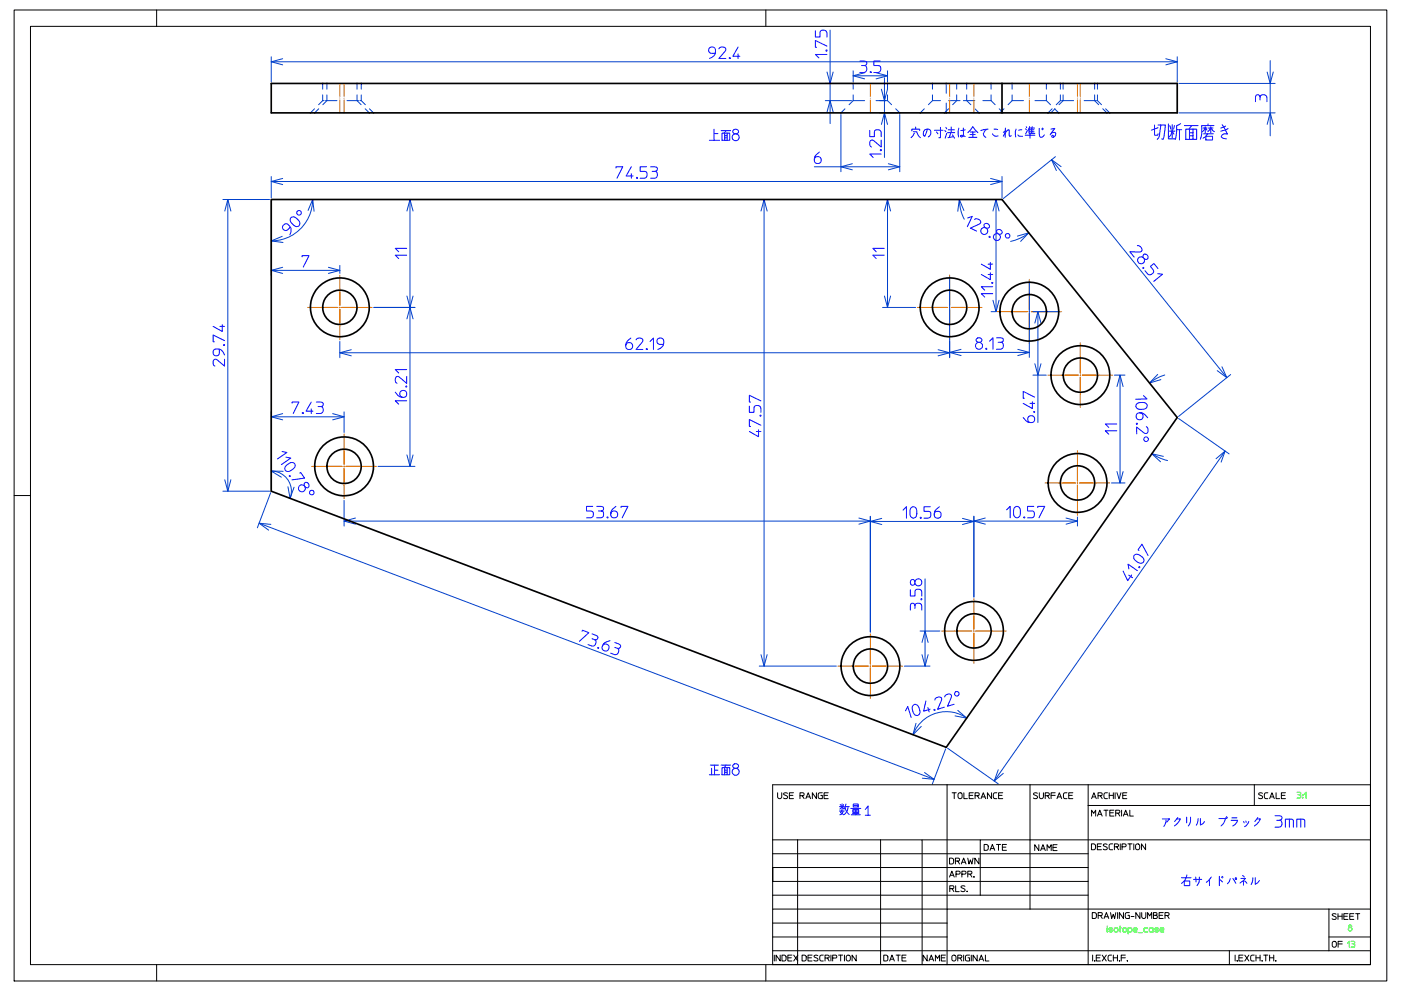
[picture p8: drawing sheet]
<svg xmlns="http://www.w3.org/2000/svg" width="420mm" height="297mm" viewBox="0 0 420 297" stroke-linecap="round" stroke-linejoin="round" font-family="sans-serif">
<g fill="none" stroke="#0040cc" stroke-width=".3">
<path d="M81.3 18.5h271.6M81.3 17v7.5M84.7 17.6l-3.4 .9 3.4 .9M248.8 9v28M349.5 17.6l3.4 .9-3.4 .9M352.9 17v7.5M380.8 18.2v22.5M247.4 25h7.9M247.4 30.2h7.9M247.9 21.6l.9 3.4 1-3.4M247.9 33.6l.9-3.4 1 3.4M252.1 34.3v17.2"/>
<path d="M255.8 22.7h10.3M255.8 21.2v3.3M259.2 21.8l-3.4 .9 3.4 .9M262.6 21.8l3.5 .9-3.5 .9M263.7 33.8h5.5M263.7 30.2h1.9M264.2 26.7l.9 3.5 1-3.5M264.2 37.3l.9-3.5 1 3.5M265.1 23.3v23.9M266.1 21.2v3.3M269.7 34.3v17.2M353.4 25h28.9"/>
<path d="M353.4 33.8h28.9M379.9 21.6l.9 3.4 .9-3.4M379.9 37.3l.9-3.5 .9 3.5M66.8 59.8h14M68.3 59.8v87.4M81.3 52.9v6.4M81.3 54.4h219.1M81.8 59.8h42.6M84.7 53.5l-3.4 .9 3.4 .9M93.7 59.8a12.4 12.4 0 0 1-12.4 12.4M122.9 59.8v80M227.6 59.8h72.3"/>
<path d="M229.1 59.8v139.8M244.1 50h25.6M255.5 49.1l-3.4 .9 3.4 .9M266.1 59.8v32.3M266.3 49.1l3.4 .9-3.4 .9M287.6 59.8a12.6 12.6 0 0 0 1.5 5.9M297 53.5l3.4 .9-3.4 .9M298.6 59.8v33.6M300.4 52.9v6.4M315.2 47.9l52.6 65.3M316.4 47l-15.6 12.5M318.1 49.9l-2.9-2 1.5 3.2"/>
<path d="M67.4 63.2l.9-3.4 .9 3.4M81.3 60.3v22.2M84.6 70.8l-3.3 1.4 3.5 .5M92.4 63.1l1.3-3.3 .5 3.5M101.9 79.5v2.4M122 63.2l.9-3.4 .9 3.4M228.1 63.2l1-3.4 .9 3.4M265.1 63.2l1-3.4 .9 3.4M289 63.1l-1.4-3.3-.5 3.5M297.7 63.2l.9-3.4 .9 3.4M305 70.8l3.4-1-2.4 2.6M308.4 69.8a12.3 12.3 0 0 1-5.4 2.6"/>
<path d="M81.3 81h20.6M84.7 80.1l-3.4 .9 3.4 .9M98.5 80.1l3.4 .9-3.4 .9M112.1 92.1h12.3M122 88.7l.9 3.4 .9-3.4M122 95.6l.9-3.5 .9 3.5M264.6 92.1h9.9M265.1 88.7l1 3.4 .9-3.4M284.7 82.9v24.3M297.1 93.4h1.3M297.7 90l.9 3.4 .9-3.4M308.6 84.2v22.9"/>
<path d="M309.7 93.4h8.1M310.2 96.8l.9-3.4 1 3.4M311.1 93.4v33.2M101.9 102.3v4.9M101.9 105.7h182.8M105.3 104.8l-3.4 .9 3.4 .9M281.2 104.8l3.5 .9-3.5 .9M284.7 105.6h23.9M288.1 104.7l-3.4 .9 3.4 1M305.1 104.7l3.5 .9-3.5 1M309.7 112.4h4M310.2 109l.9 3.4 1-3.4"/>
<path d="M334 112.4h3.3M334.9 115.8l.9-3.4 .9 3.4M335.8 112.4v32.3M347.1 112.2l-2.5 2.6 3.4-1M349.2 112.4a13.9 13.9 0 0 0-4.6 2.4M366.3 109.9l1.5 3.3-2.9-2.1M368.9 112.3l-15.6 12.5M81.3 123.4v23.3M81.3 124.9h21.9M84.7 124l-3.4 .9 3.4 .9M99.7 124l3.5 .9-3.5 .9M103.2 123.4v6.2"/>
<path d="M113.3 139.8h11.1M122 136.3l.9 3.5 .9-3.5M345.3 136a13.7 13.7 0 0 0 4.7 2M348.8 136.8l-3.5-.8 2.6 2.4M353.3 125.4l15.2 10.6M364.6 137.5l2.7-2.3-1.2 3.3M367.3 135.2l-69.2 98.9M66.8 147.2h14M67.4 143.8l.9 3.4 .9-3.4M77.7 156.8l202.3 76.8M81.1 147.7l-3.9 10.5M81.2 157.2l-3.5-.4 2.8 2.1"/>
<path d="M81.3 141.1a6.1 6.1 0 0 1 5.7 8.3M84.9 141.2h-3.6l3 1.8M86.3 145.9l.7 3.5 1.2-3.4M103.2 150v7.7M103.2 156.2h157.7M106.6 155.3l-3.4 .9 3.4 .9M257.5 155.3l3.4 .9-3.4 .9M260.9 154.7v34.7M260.9 156.3h31.1M264.3 155.4l-3.4 .9 3.4 .9M288.5 155.4l3.5 .9-3.5 .9M292 156.2h31"/>
<path d="M292 154.7v24.2M295.4 155.3l-3.4 .9 3.4 .9M319.6 155.3l3.4 .9-3.4 .9M323 154.9v2.8M333.2 144.7h4.1M334.9 141.3l.9 3.4 .9-3.4M277.3 173.5v26.1M227.6 199.6h23.1M228.1 196.2l1 3.4 .9-3.4M271.1 199.6h7.7M275.8 189.1h6M276.4 196.2l.9 3.4 .9-3.4"/>
<path d="M276.4 192.5l.9-3.4 .9 3.4M274.6 216.8l-.9 3.4 2.5-2.5M287.1 212.9l2.7 2.3-3.5-.6M289.8 215.2a10.7 10.7 0 0 0-16.1 5M277.1 231.5l2.9 2.1-3.5-.4M283.5 224.4l-4 10.5M284.1 224.3l15.2 10.6M299.3 230.7l-1.2 3.4 2.7-2.3"/>
</g>
<g fill="none" stroke="#00f" stroke-width=".3">
<path d="M214.4 16h-1.2a1.01 1.01 0 0 1-.7-1.2 1.01 1.01 0 0 1 1-.8 1.01 1.01 0 0 1 1 1v.6a2.05 2.05 0 0 1-1.8 1.9M215.5 14.6a1.12 1.12 0 0 1 1.2-.5 1.12 1.12 0 0 1 .9 .9l-2.1 2.5h2.1M218.6 17.3h.3v.2h-.3zM218.8 17.5h.1M221.3 14.1l-1.6 2.8h2.1M221.3 16.2v1.3M244.4 9.2v1.9h1.4v-1.3a1.08 1.08 0 0 1 1.1-.8 1.08 1.08 0 0 1 1 .8v1.3M247.6 15h.3v.3h-.3zM247.8 15.1h.1M247.9 16.3h-3.5l1.1 1.1M247.9 13.8l-3.5-1.7v2.1h.4M257.8 18.3l1.7 .1a.68 .68 0 0 1 .3 .8 .68 .68 0 0 1-.6 .4 1.09 1.09 0 0 1 .7 1.1 1.09 1.09 0 0 1-.8 1h-1.3"/>
<path d="M258.3 19.6h.9M263.9 18.3h-1.9v1.3h1.3a1.08 1.08 0 0 1 .8 1.1 1.08 1.08 0 0 1-.8 1h-1.3M214.1 38.7v3.3M216.2 39.2h2.8M216.5 39.9h2.3v2.1h-2.3zM217.2 39.9v2.1M217.7 39.2l-.6 .7M218 39.9v2.1M219.9 39a.77 .77 0 0 1 .9-.4 .77 .77 0 0 1 .5 1 .77 .77 0 0 1-.9 .5 .67 .67 0 0 1-.6-.4 .67 .67 0 0 1 .1-.7zM260.7 39.1v1.9h1.4v-1.3a1.06 1.06 0 0 1 1-.8 1.06 1.06 0 0 1 1.1 .8v1.3M260.9 21.5h.2v.2h-.2zM261.1 21.6h.1"/>
<path d="M273.8 39.5h1l.6 1.3 .5 .5M274.1 39.9l-1 1.4M274.5 38.1v.6M275.7 39.1v-.4h-2.3v.6M278 38.7l-.8 2.1a1.2 1.2 0 0 1-.4-1.2 1.2 1.2 0 0 1 1-.9l1 .2a1.43 1.43 0 0 1-.5 2.2M280.1 39h2.6M280.8 39.5l.4 .6M281.9 38.2v3.1h-.5M283.2 39.1l.4 .4M283.6 38.2l.2 .4M283.8 40l-.4 1.4M284 39.8h2.2"/>
<path d="M284.3 38.9h1.8M285 39.8l-.4 1.4M285.2 38.1v1.7M287.4 38.4l-.2 .9 .2 1.8M288.8 38.4v2.3l-.6 .4-.3-.3v-.2l.5-.1 .9 .5M289.3 38.9l-1.3 .2M290.1 39.8l1.5-1.8 1.6 1.8M290.9 39.5h1.5M291.6 39.5v1.7M295.7 38.8a1.71 1.71 0 0 0-.8 1.7l.7 .7M296.2 38.7l-2.2 .4M298 38.7l1.1 .1"/>
<path d="M300.8 39.7l.8-.6-.8 1.7M301.3 40l.9-1.1h.3v1.6l.2 .3 .4-.2M301.4 38.4l-.1 2.8M304.6 38.7l-.2 .8 .1 1.6M306.3 38.9l-.9 .1M307.4 38.6l.3 .3M307.7 38l.1 .3M307.9 39.3l-.5 .8M308.5 38.9h1.5M308.5 39.5h1.5M308.7 38l-.6 1.1M309.5 38l-.2 2"/>
<path d="M310.1 38.4h-1.6v1.6h1.7M311.5 38.5v1.6l.4 1a.95 .95 0 0 0 1.2-.7M312.3 38.6l.3 .3M312.5 38.4l.3 .3M315.1 38.7l1.1-.2-1.4 1.9M315.1 40l1.1-.3a.9 .9 0 0 1-.5 1.5l-.4-.1v-.5l.5 .1v.4M346.1 37.5v2.9l.9 .1 .2-.4M347.2 37.5h2.2l-.5 3.5-.2 .8-.4-.2M347.2 38.3l-2 .7M348 37.5l-.4 3.2-.7 1.1M350.3 37.1v4.5h1.9M350.6 39.3h1.6"/>
<path d="M350.7 37.6l.3 1.1M351.4 37.4v3.9M352.1 37.6l-.3 1.1M352.7 38.9h1.6M353.6 38.9v3M353.9 37l-1.2 .6v1.9l-.3 2.3M355.1 37.6h4.1M355.5 38.7h3.2v3.1h-3.2zM356.6 38.7v3.1M356.6 39.8h1M357.3 37.6l-.9 1.1M357.6 38.7v3.1"/>
<path d="M360.6 38.4h1.2M361.3 38v1.8M361.8 39l-.5-.6-.8 1.1M362.1 39.5l.9-1.1 1.1 1.1M362.2 37.1v.5M362.3 38.4h1.3M363 38v1.8M363.9 37.6h-3.6v2.6l-.5 1.6M366.4 37.4l1.6 2.8a1.3 1.3 0 0 0-1.9 .8l.5 .4 1 .2M367.4 37.8l-1.4 .6M368.2 38.6l-2.2 .7M376.4 30.5v-1.8a.7 .7 0 0 1 .8-.3 .7 .7 0 0 1 .6 .7 1.07 1.07 0 0 1 1-.7 1.07 1.07 0 0 1 1 .8v1.3"/>
<path d="M377.8 29.1v.8M184.6 50.3v-.3h2.1l-1.7 3.4M189.3 50l-1.6 2.7h2.1M189.3 52v1.4M190.8 53.2h.3v.2h-.3zM191 53.3h.1M193.8 50h-1.9v1.4h1.3a1.06 1.06 0 0 1 .8 1 1.06 1.06 0 0 1-.8 1h-1.3M195 50h1.3l.7 .2v.8l-.6 .4a1.08 1.08 0 0 1 .7 1 1.08 1.08 0 0 1-.8 1h-1.3M195.5 51.4h.9M212.7 42h3M214.1 40h1.1M217.2 40.7h.8"/>
<path d="M217.2 41.3h.8M220.4 40.1a1.05 1.05 0 0 0-.7 1.6 1.05 1.05 0 0 0 1.7 0 1.05 1.05 0 0 0-.7-1.6M245.6 45.6a2.26 2.26 0 0 0-1.2 3.2 1.05 1.05 0 0 0 1.6-.1 1.05 1.05 0 0 0-.4-1.6 1.05 1.05 0 0 0-1.5 .7M263.9 44.9h.3v.3h-.3zM264.1 45h.1M264.2 46.2h-3.5l1.1 1M264.2 42v2.1l-2.3-1.9a.71 .71 0 0 0-.8-.2 .71 .71 0 0 0-.4 .8 1.09 1.09 0 0 0 .6 1.3M285.5 40.4l.6 1M285.8 41l-1.6 .3M290.4 41.2h2.4M290.8 40.3h1.6M297.5 40.1a1.24 1.24 0 0 0 1.7 .6"/>
<path d="M305.2 40.4l.2 .3 1.2 .1M307.3 40.5h2.9M308.8 40.2v1.2M351.9 40.2l-.5-.9-.8 1.7M356.6 40.7h1M360.8 40.1h2.9M361.5 40.8h2v1.1h-2zM362.1 40.1l-.8 .9-.7 .4M87 68.1l-.8 .8a1.02 1.02 0 0 1-1.5-1 1.02 1.02 0 0 1 1.7-.6l.4 .4a1.99 1.99 0 0 1 .1 2.7M87.3 65.2a1.99 1.99 0 0 1 2.4 2.4l-.1 .1a1.98 1.98 0 0 1-2.4-2.4zM90.6 77v-.4h2l-1.7 3.4M121.9 76.5h-3.4l1 1"/>
<path d="M121.9 74.4h-3.4l1 1.1M265.1 76.5h-3.4l1 1M265.1 74.4h-3.4l1 1.1M290.1 65.3l1.4-.5-1.5 3.1M292.2 65.8a1.1 1.1 0 0 1 1.2-.1 1.1 1.1 0 0 1 .5 1.3l-3 1.4 1.9 .8M295.1 67.2a.83 .83 0 0 1 1.2 0 .83 .83 0 0 1-.1 1.2l-.9-.2a.74 .74 0 0 1-.2-1zM295.3 68.2a1.05 1.05 0 0 0-1.2 1.2 1.05 1.05 0 0 0 1.6 .7 1.05 1.05 0 0 0 0-1.7M296.2 79.2h1.4M296.6 70.8l.2 .1-.1 .3-.2-.2zM296.7 71h.1M296.9 78.7v2l-2.7-1.5M298.9 69a.89 .89 0 0 1 1.1-.1 .89 .89 0 0 1 .3 1.1 .89 .89 0 0 1-1.1 0 .89 .89 0 0 1-.3-1z"/>
<path d="M299.2 70a1.05 1.05 0 0 0-1.5 1 1.05 1.05 0 0 0 1.5 .9 1.05 1.05 0 0 0 .2-1.7M341 73.6a1.11 1.11 0 0 1 1.1 .6 1.11 1.11 0 0 1-.1 1.3h-3.3l1.3 1.5M342.8 77.3a1.06 1.06 0 0 0-1.7 .6 1.06 1.06 0 0 0 1.3 1.3 1.06 1.06 0 0 0 .6-1.7M342.8 76.4a.81 .81 0 0 1 1.2 .2 .81 .81 0 0 1-.5 1.1l-.7-.4zM65.9 97.8h1.4M66.6 97.3v2l-2.7-1.5M296.2 82.3h1.4M296.9 81.7v2.1l-2.7-1.5M297.4 84.7h.2v.2h-.2zM297.5 84.7h.1M297.6 88h-3.4l1 1M297.6 85.9h-3.4l1 1.1"/>
<path d="M342.6 80.3l.2-.2 .1 .2-.2 .2zM342.8 80.4h.1M347.1 82l1.4 .2-2.6 2.1M347.1 80.5l-1.2-1.5-1 .8 .8 1.1a1.07 1.07 0 0 1-.3 1.2 1.07 1.07 0 0 1-1.3 0l-.8-1M65.8 104.7v1.2a1.01 1.01 0 0 1-1.2 .7 1.01 1.01 0 0 1-.8-1.1 1.01 1.01 0 0 1 .9-.9h.6a1.93 1.93 0 0 1 2 1.8M67.1 103.3h.2v.2h-.2zM67.2 103.4h.1M67.3 107.7v2l-2.2-1.9a.71 .71 0 0 0-.8-.1 .71 .71 0 0 0-.4 .7 1.02 1.02 0 0 0 .5 1.3M67.3 102.1l-3.4-1.7v2h.3M118.5 117.5a2.31 2.31 0 0 0 3.2 1.3 1.07 1.07 0 0 0-.1-1.6 1.07 1.07 0 0 0-1.6 .4 1.07 1.07 0 0 0 .7 1.5M121.7 115.7h.2v.3h-.2zM121.8 115.8h.1"/>
<path d="M121.9 112.8v2.1l-2.6-2.1a1.12 1.12 0 0 0-.8 .9 1.12 1.12 0 0 0 .5 1.2M121.9 110.8h-3.4l1 1M189.1 101.3a2.26 2.26 0 0 0-1.2 3.2 1.06 1.06 0 0 0 1.6-.2 1.06 1.06 0 0 0-.5-1.5 1.06 1.06 0 0 0-1.4 .7M190.7 101.8a1.1 1.1 0 0 1 1.1-.5 1.1 1.1 0 0 1 .9 .9l-2 2.5h2M193.7 104.5h.3v.2h-.3zM193.9 104.7h.1M194.9 102.3l1-1v3.4M198.9 103.2h-1.2a1.04 1.04 0 0 1-.4-1.8 1.04 1.04 0 0 1 1.7 .8v.6a2.04 2.04 0 0 1-1.8 1.9M292.8 101.5a.81 .81 0 0 1 1.1-.2 .81 .81 0 0 1 .3 1 .81 .81 0 0 1-1.1 .2 .81 .81 0 0 1-.3-1zM293.3 102.6a1.06 1.06 0 0 0-.7 1.6 1.06 1.06 0 0 0 1.8 0 1.06 1.06 0 0 0-.7-1.6M295.6 104.4h.2v.3h-.2zM295.7 104.6h.1"/>
<path d="M296.7 102.3l1-1.1v3.5M298.7 101.2h1.3l.7 .3v.8l-.6 .3a1.1 1.1 0 0 1 .7 1.1 1.1 1.1 0 0 1-.8 1h-1.3M299.2 102.6h.9M310.2 119l-3.5-1.7v2.1h.4M342.8 118.6l1.1 1-3.5 .1M84.6 135.3l1.4 .3-2.8 1.9M85.6 139.7l.4-.4a1.55 1.55 0 0 1 2.3-.4l.1 .2a1.93 1.93 0 0 1-2.3 2.2l-.6-.4-.1-.6zM85.7 137l1.5 .3-2.9 1.9M87.6 120.8v-.3h2l-1.7 3.4M90.6 123.6h.3v.3h-.3zM90.8 123.8h.1M93.3 120.5l-1.5 2.7h2"/>
<path d="M93.3 122.6v1.3M94.8 120.5l1.8 .1a.68 .68 0 0 1 .3 .8 .68 .68 0 0 1-.7 .4 1.09 1.09 0 0 1 .7 1.1 1.09 1.09 0 0 1-.8 1h-1.3M95.4 121.8h.8M121.9 120.1h-3.4l1 1M224.6 121.7v1.9h1.4v-1.3a1.08 1.08 0 0 1 1.1-.8 1.08 1.08 0 0 1 1 .8v1.3M226.7 129.3h1.4M227.4 128.8v2.1l-2.8-1.6M227.8 124.5h.3v.2h-.3zM228 124.5h.1M228.1 127.5l-3.5-1.8v2.1h.4M228.1 120.2l-3.5-1.7v2h.4M306.7 125.1a2.26 2.26 0 0 0 3.2 1.3 1.05 1.05 0 0 0-.1-1.6 1.05 1.05 0 0 0-1.5 .4 1.05 1.05 0 0 0 .7 1.4"/>
<path d="M308.8 120.9h1.4M309.5 120.4v2l-2.8-1.5M309.9 123.3h.3v.3h-.3zM310.1 123.4h.1M334.8 129.1h-3.4l1 1M334.8 127.1h-3.4l1 1M340.7 126.9h.2l.1 .2h-.3zM340.7 121.1a2.09 2.09 0 0 1 3.2 .4v.2a1.94 1.94 0 0 1-3.1 .6l-.3-.5zM340.8 127h.1M341.8 123.7a1.05 1.05 0 0 1 .8 1.5 1.05 1.05 0 0 1-1.7 .2 1.05 1.05 0 0 1 .5-1.6 2.36 2.36 0 0 1 2.7 1.4M343.6 127.9a1.11 1.11 0 0 1 .6 1.1 1.11 1.11 0 0 1-.8 .9l-2.7-1.9 .1 2M86.7 142.6l.2-.1 .1 .2-.2 .1z"/>
<path d="M86.9 142.7h.1M89.9 141.8l.2-.2 1.2 1.7-3.8 .5M91.3 145.6a1.05 1.05 0 0 0-1.8 .3 1.05 1.05 0 0 0 1 1.5 1.05 1.05 0 0 0 .9-1.5M91.3 144.8a.8 .8 0 0 1 1.2 .3 .8 .8 0 0 1-.6 1.1l-.6-.6zM177.7 151.8h-1.9v1.3h1.3a1.06 1.06 0 0 1 .8 1.1 1.06 1.06 0 0 1-.8 1h-1.3M178.9 151.8h1.3l.7 .2v.8l-.6 .3a1.08 1.08 0 0 1 .7 1.1 1.08 1.08 0 0 1-.8 1h-1.3M179.4 153.1h.9M182 154.9h.2v.3h-.2zM182.1 155.1h.1M184.6 151.8a2.31 2.31 0 0 0-1.3 3.1 1.07 1.07 0 0 0 1.7 0 1.07 1.07 0 0 0-.4-1.6 1.07 1.07 0 0 0-1.5 .7M186.2 152.1v-.3h2l-1.7 3.4M270.7 152.9l1-1v3.4"/>
<path d="M273 152.3a1.01 1.01 0 0 1 1.3-.3 1.01 1.01 0 0 1 .5 1.1 1.78 1.78 0 0 1-.7 2.1h-.6a2.02 2.02 0 0 1-.5-2.9zM275.9 155h.2v.3h-.2zM276 155.2h.1M278.9 151.9h-1.9v1.3h1.3a1.06 1.06 0 0 1 .8 1.1 1.06 1.06 0 0 1-.8 1h-1.3M281.6 151.9a2.29 2.29 0 0 0-1.3 3.1 1.05 1.05 0 0 0 1.6 0 1.05 1.05 0 0 0-.4-1.6 1.05 1.05 0 0 0-1.4 .7M301.8 152.8l1-1v3.4M304.1 152.2a1.02 1.02 0 0 1 1.3-.3 1.02 1.02 0 0 1 .5 1.2 1.5 1.5 0 0 1-1 2.1l-.6-.3a2.71 2.71 0 0 1-.2-2.7zM306.9 154.9h.3v.3h-.3zM307.1 155.1h.1M309.9 151.8h-1.9v1.3h1.3a1.06 1.06 0 0 1 .8 1.1 1.06 1.06 0 0 1-.8 1h-1.3M311.1 152.1v-.3h2.1l-1.7 3.4M272.9 176.8v1.8h1.4v-1.2a1.06 1.06 0 0 1 1-.8 1.06 1.06 0 0 1 1 .8v1.2"/>
<path d="M273.2 173.8a.78 .78 0 0 1 1.1 .7 .78 .78 0 0 1-1.1 .7l-.3-.5zM274.3 174.4a1.05 1.05 0 0 1 1.6-.7 1.05 1.05 0 0 1 0 1.7 1.05 1.05 0 0 1-1.6-.7M276.1 179.5h.2v.3h-.2zM276.3 179.6h.1M336.7 171.2l1.4 2.8 1.1-1.7M338.4 172.4l1.1 .7M338.4 170.5l-.2-1.4 2.8 1.9M340 166.4a2.07 2.07 0 0 1 2.9 1.7l-.1 .4a1.98 1.98 0 0 1-2.9-2zM341.5 165l-.3-.2 1.1-1.7 1.9 3.4M341.5 169.8l.2 .2-.1 .2-.3-.2zM341.6 170h.1M174.5 189.2l.1-.3 1.9 .7-2.8 2.6"/>
<path d="M177.5 190l1.6 .6a.7 .7 0 0 1 0 .9 .7 .7 0 0 1-.8 .2 1.09 1.09 0 0 1 .3 1.3 1.09 1.09 0 0 1-1.1 .6l-1.2-.4M177.5 191.4l.8 .3M179.2 194l.3 .1-.1 .2h-.2zM179.4 194.2h.1M182.9 192a2.2 2.2 0 0 0-2.3 2.5 1.06 1.06 0 0 0 1.5 .5 1.06 1.06 0 0 0 .1-1.7 1.06 1.06 0 0 0-1.6 .2M184.3 192.5l1.6 .7a.68 .68 0 0 1 0 .9 .68 .68 0 0 1-.8 .2 1.09 1.09 0 0 1 .3 1.3 1.09 1.09 0 0 1-1.1 .6l-1.2-.4M184.3 194l.8 .3M272.9 182.8v-1.2l.3-.7h.7l.4 .6a1.08 1.08 0 0 1 1-.7 1.08 1.08 0 0 1 1 .8v1.2M274.3 181.5v.8M271.5 213l.6-1.3 1.1 3.3M273.8 211.3l.4-.2a1.97 1.97 0 0 1 1 3.3l-.2 .1a2.05 2.05 0 0 1-1.2-3.2zM277.6 210.1l-.7 3 1.9-.6"/>
<path d="M278.2 212.1l.4 1.3M280 212.7l.2-.1 .1 .2-.3 .1zM280.2 212.8h.1M280.2 209.8a1.12 1.12 0 0 1 1-.9 1.12 1.12 0 0 1 1.1 .6l-1.2 3.1 2-.7M283.2 208.9a1.09 1.09 0 0 1 .9-.9 1.09 1.09 0 0 1 1.2 .6l-1.2 3.1 1.9-.6M212.7 232.2h3M212.9 229.3h2.5M213.3 230.3v1.9M214.2 230.8h1M214.2 229.3v2.9M216.2 229.3h2.8M216.5 230h2.3v2.2h-2.3z"/>
<path d="M217.2 230v2.2M217.2 230.8h.8M217.2 231.5h.8M217.7 229.3l-.6 .7M218 230v2.2M219.9 229.2a.77 .77 0 0 1 .9-.4 .77 .77 0 0 1 .5 .9 .77 .77 0 0 1-.9 .6 .67 .67 0 0 1-.6-.4 .67 .67 0 0 1 .1-.7zM220.4 230.3a1.06 1.06 0 0 0-.8 1.6 1.06 1.06 0 0 0 1.8 0 1.06 1.06 0 0 0-.7-1.6M251.7 243.1h1.4M251.7 241.8h1.4M251.9 241.1l.2 .3M252 243.5l.9 .7M252.4 242.7l-.4 .9"/>
<path d="M252.4 241.8l-.6 .7M252.4 240.9v1.7M252.6 242l.3 .4M252.7 243.1l-.4 .9-.5 .2M252.9 241.1l-.2 .4M253.4 242.1l.6 1.5 .6 .5M253.4 241.8h1.2M253.6 241l-.6 1.5M254.2 242l-.1 .8-1 1.3M255 242.3h3.1M255.2 244.2h2.7M255.6 243.8h1.9"/>
<path d="M255.7 242.6h1.7v.9h-1.7zM255.7 243.1h1.7M255.8 241h1.5v.8h-1.5zM255.8 241.4h1.5M256.6 242.6v1.6M259.4 242.6l.8-1.1v2.8M259.4 244.3h1.5M348.4 245.4h2.2l-.9 1M349.6 245.8l-.7 1.9M352.8 245.4h1.1l-.5 .9-1.3 1.2M353.1 245l-1 1.2M355.7 244.9v1.7"/>
<path d="M356.9 244.9v1.3l-.7 1.3M359.2 245.3l-.6 2M359.9 245.3v2l.7-.5 .5-.6M365.4 245.3h2l-.7 1.6-.7 .6M367.5 245l.3 .3M367.7 244.8l.3 .3M369.1 245.8h1.9l-.8 1.3-.6 .4M369.3 245.1h1.5M372.8 246.2l.2 .4M373.5 246.1l.1 .4M374.4 246.2l-.8 1.3-.5 .3M376.8 245.4h1.1l-.5 .9-1.3 1.2"/>
<path d="M377.1 245l-.9 1.2M382.2 244.5h1.8a.7 .7 0 0 1 .3 .8 .7 .7 0 0 1-.7 .5 1.07 1.07 0 0 1 .7 1.1 1.07 1.07 0 0 1-.8 1h-1.3M382.8 245.8h.8M385.3 247.9v-2.4h1.9l.4 .2 .1 2.2M386.5 245.5v2.4M388.8 247.9v-2.4h1.8l.5 .2 .1 2.2M390 245.5v2.4M354.2 263.1h2.8M355 264h1.7v1.4h-1.7zM355.8 262.2l-.6 1.6-1 1M357.8 263.6h2.5M358.5 262.9l.1 1.4"/>
<path d="M359.6 262.9l-.2 1.6-.6 .9M362.6 263.6v1.8M363.1 262.9l-1.5 1.5M365.5 262.6v2.8M365.8 263.7l.7 .6M366.2 262.9l.3 .2M366.4 262.6l.2 .3M368.8 263.3l-.3 .9-.5 .7M369.6 263.3l.9 1.5M370.3 263.1h.4v.4h-.4zM372 263.3h1.3l-1.6 1.4M372.5 262.4l.5 .5"/>
<path d="M372.8 263.9v1.4M373.1 264l.7 .8M375.6 263.1l-.5 2M376.3 263.1v1.9l.8-.5 .4-.6"/>
<circle cx="89.7" cy="63.8" r=".69"/>
<circle cx="302.1" cy="70.7" r=".69"/>
<circle cx="343.6" cy="131.6" r=".69"/>
<circle cx="93.5" cy="147.6" r=".69"/>
<circle cx="286.8" cy="207.9" r=".69"/>
</g>
<g fill="none" stroke="#0040cc" stroke-width=".3" stroke-dasharray="1.7 1.7">
<path d="M96.7 30.2v-5.2M96.7 30.2l-3.6 3.6M98 30.2l-3.7 3.6M98 30.2v-5.2M107 25v5.2M108.3 25v5.2M108.3 30.2l3.7 3.6M110.7 33.8l-3.7-3.6M255.8 30.2v-5.2M255.8 30.2l-3.7 3.6M266.1 25v5.2M269.7 33.8l-3.6-3.6"/>
<path d="M279.5 30.2v-5.2M279.5 30.2l-3.6 3.6M283.1 33.8l3.7-3.6M286.8 25v5.2M289.8 25v5.2M293.5 33.8l-3.7-3.6M297.1 25v5.2M297.1 30.2l3.7 3.6M299.8 33.8l3.6-3.6M303.4 30.2v-5.2M313.7 25v5.2M314.2 33.8l3.7-3.6"/>
<path d="M315 33.8l3.7-3.6M317.4 33.8l-3.7-3.6M317.9 30.2v-5.2M318.7 30.2v-5.2M328.2 25v5.2M328.2 30.2l3.6 3.6M329 25v5.2M332.7 33.8l-3.7-3.6"/>
</g>
<path d="M286.8 30.2h-7.3M289.8 30.2h7.3" fill="none" stroke="#0040cc" stroke-width=".3" stroke-dasharray="2.4 2.4"/>
<path d="M283.7 33.8v-8.8" fill="none" stroke="#0040cc" stroke-width=".3" stroke-dasharray="2.9 2.9"/>
<path d="M318.7 30.2h-.8M328.2 30.2h.8" fill="none" stroke="#0040cc" stroke-width=".3" stroke-dasharray=".3 .3"/>
<path d="M328.2 30.2h-9.5" fill="none" stroke="#0040cc" stroke-width=".3" stroke-dasharray="3.2 3.2"/>
<path d="M98 30.2h-1.3M108.3 30.2h-1.3" fill="none" stroke="#0040cc" stroke-width=".3" stroke-dasharray=".4 .4"/>
<path d="M98 30.2h9" fill="none" stroke="#0040cc" stroke-width=".3" stroke-dasharray="3 3"/>
<path d="M266.1 30.2h-10.3M313.7 30.2h-10.3" fill="none" stroke="#0040cc" stroke-width=".3" stroke-dasharray="3.4 3.4"/>
<path d="M286.8 30.2h3" fill="none" stroke="#0040cc" stroke-width=".3" stroke-dasharray="1 1"/>
<path d="M101.9 33.8v-8.8M103.2 25v8.8M260.9 25v8.8M284.7 25v8.8M292 33.8v-8.8M308.6 25v8.8M323 33.8v-8.8M323.8 33.8v-8.8" fill="none" stroke="#ff8000" stroke-width=".3" stroke-dasharray="3.9 .5 0 .5"/>
<g fill="none" stroke="#ff8000" stroke-width=".3" stroke-dasharray="4.1 .5 0 .5">
<path d="M111.6 92.1h-19.4M294.4 92.1h-19.4M298.9 93.4h19.4M101.9 101.8v-19.4M284.7 101.8v-19.4M308.6 103.1v-19.4M314.1 112.4h19.5M323.8 102.7v19.4M112.9 139.8h-19.4M323 135v19.4M103.2 149.5v-19.4M313.3 144.7h19.4"/>
<path d="M292 179.4v19.4M251.2 199.6h19.4M301.7 189.1h-19.4M260.9 209.3v-19.4"/>
</g>
<g fill="none" stroke="#ff8000" stroke-width=".3" stroke-dasharray="5 .6 0 .6">
<path d="M101.9 97.8v-11.3M107.6 92.1h-11.4M284.7 97.8v-11.3M290.3 92.1h-11.3M308.6 99.1v-11.3M314.2 93.4h-11.3M318.2 112.4h11.3M323.8 118.1v-11.3M97.5 139.8h11.3M323 139.1v11.3M103.2 145.4v-11.3M317.4 144.7h11.3"/>
<path d="M266.6 199.6h-11.3M292 183.4v11.4M297.6 189.1h-11.3M260.9 205.3v-11.3"/>
</g>
<g fill="none" stroke="#000" stroke-width=".5">
<path d="M81.3 25h271.6v8.8h-271.6zM300.4 25v8.8M81.3 59.8h219.1l52.5 65.3-69.2 98.9-202.4-76.8z"/>
<circle cx="101.9" cy="92.1" r="8.8"/>
<circle cx="101.9" cy="92.1" r="5.1"/>
<circle cx="284.7" cy="92.1" r="8.8"/>
<circle cx="284.7" cy="92.1" r="5.1"/>
<circle cx="308.6" cy="93.4" r="8.8"/>
<circle cx="308.6" cy="93.4" r="5.1"/>
<circle cx="323.9" cy="112.4" r="8.8"/>
<circle cx="323.9" cy="112.4" r="5.1"/>
<circle cx="103.1" cy="139.8" r="8.8"/>
<circle cx="103.1" cy="139.8" r="5.1"/>
<circle cx="323" cy="144.7" r="8.8"/>
<circle cx="323" cy="144.7" r="5.1"/>
<circle cx="260.9" cy="199.6" r="8.8"/>
<circle cx="260.9" cy="199.6" r="5.1"/>
<circle cx="292" cy="189.1" r="8.8"/>
<circle cx="292" cy="189.1" r="5.1"/>
</g>
<g fill="none" stroke="#000" stroke-width=".3">
<path d="M4.2 3h411.5v291h-411.5zM9.1 7.9h401.7v281.2h-401.7zM47 3v4.9M229.6 3v4.9M4.2 148.5h4.9M233.1 237.6v1.2a.62 .62 0 0 0 .6 .6 .62 .62 0 0 0 .7-.6v-1.2M236.1 237.8a.63 .63 0 0 0-.7-.2 .63 .63 0 0 0-.5 .5l.9 .4a.48 .48 0 0 1 .3 .7 .48 .48 0 0 1-.7 .2l-.5-.3M236.6 238.4h1.1M237.9 237.6h-1.3v1.8h1.3M239.8 238.5v.9M240.5 238.5h-.7v-.9h.9a.45 .45 0 0 1 .4 .5 .45 .45 0 0 1-.6 .4l.6 .9M241.6 239.4l.7-1.8 .7 1.8"/>
<path d="M241.8 238.8h1M244.8 237.6v1.8l-1.3-1.8v1.8M246.5 237.6h-.9l-.3 .5 .1 1 1.1 .3v-1h-.4M247.1 238.4h1M248.3 237.6h-1.2v1.8h1.2M283.9 235.2v37.2h-52.3v4.2M285.4 237.6h.7v1.8M286.1 237.6h.6M287.3 237.8a.62 .62 0 0 1 .7-.2 .62 .62 0 0 1 .4 .5v.7a.62 .62 0 0 1-.6 .6 .62 .62 0 0 1-.6-.6zM289 237.6v1.8h1M290.5 238.4h1.1M291.8 237.6h-1.3v1.8h1.3"/>
<path d="M292.3 238.5v.9M293 238.5h-.7v-.9h.9a.45 .45 0 0 1 .3 .5 .45 .45 0 0 1-.5 .4l.5 .9M294.1 239.4l.7-1.8 .7 1.8M294.3 238.8h1M297.3 237.6v1.8l-1.3-1.8v1.8M298.8 237.6h-.7l-.3 .5 .1 1 .9 .3M299.4 238.4h1M300.6 237.6h-1.2v1.8h1.2M308.8 235.2v37.2M311 237.8a.61 .61 0 0 0-.7-.2 .61 .61 0 0 0-.4 .5l.9 .4a.44 .44 0 0 1 .2 .5 .44 .44 0 0 1-.4 .4l-.8-.3M311.6 237.6v1.2a.62 .62 0 0 0 .6 .6 .62 .62 0 0 0 .6-.6v-1.2M313.3 238.5v.9"/>
<path d="M314 238.5h-.7v-.9h.8a.45 .45 0 0 1 .5 .5 .45 .45 0 0 1-.6 .4l.6 .9M315.1 238.4h1.2M316.3 237.6h-1.2v1.8M316.9 239.4l.7-1.8 .7 1.8M317.1 238.8h.9M319.9 237.6h-.8l-.3 .5 .1 1 1 .3M320.4 238.4h1.1M321.6 237.6h-1.2v1.8h1.2M326.2 235.2v53.9h42.3v-4.2M327.2 239.4l.7-1.8 .7 1.8M327.5 238.8h.9M329.2 238.5v.9"/>
<path d="M329.9 238.5h-.7v-.9h.8a.45 .45 0 0 1 .4 .5 .45 .45 0 0 1-.5 .4l.5 .9M332 237.6h-.7l-.4 .5 .1 1 1 .3M332.5 237.6v1.8M332.5 238.4h1.3M333.8 237.6v1.8M334.3 237.6v1.8M334.8 237.6l.7 1.8 .6-1.8M336.6 238.4h1M337.8 237.6h-1.2v1.8h1.2M376 235.2v6.2M378.5 237.8a.6 .6 0 0 0-.7-.3 .6 .6 0 0 0-.4 .6l.8 .4a.45 .45 0 0 1 .3 .5 .45 .45 0 0 1-.5 .4l-.7-.3M380.1 237.6h-.8l-.3 .5 .1 1 1 .3"/>
<path d="M380.6 239.4l.7-1.8 .7 1.8M380.9 238.8h.9M382.6 237.6v1.8h1M384.1 238.4h1.1M385.4 237.6h-1.3v1.8h1.3M231.6 251.7h32.4M231.6 260h94.6M231.6 255.9h94.6M239.1 251.7v37.4M264 251.7h12.4v37.4M264 251.7v37.4M276.4 251.7h17.5"/>
<path d="M284.7 257.2h.7l.5 .3v.9l-.2 .4-1 .1zM286.4 258.1v.8M287.1 258.1h-.7v-.9h.9a.45 .45 0 0 1 .4 .5 .45 .45 0 0 1-.6 .4l.6 .8M288.2 258.9l.7-1.7 .7 1.7M288.4 258.4h1M290.1 257.2l.4 1.7 .4-1.2 .5 1.2 .3-1.7M293.5 257.2v1.7l-1.3-1.7v1.7M295 253.1h.7l.5 .3 .1 .9-.2 .4-1.1 .1zM296.8 254.8l.7-1.7 .7 1.7M297 254.3h1M298.7 253.1h.6v1.7M299.3 253.1h.7"/>
<path d="M300.5 253.9h1.1M301.7 253.1h-1.2v1.7h1.2M311.4 253.1v1.8l-1.2-1.8v1.8M312 254.9l.7-1.8 .7 1.8M312.2 254.4h1M313.9 254.9v-1.8l.6 1 .6-1v1.8M315.7 254h1M316.9 253.1h-1.2v1.8h1.2M326.2 241.4h84.6v10.3M327.2 252.9h.7l.5 .4v.8l-.3 .5-.9 .1zM327.2 244.6v-1.8l.7 1 .6-1v1.8M329 253.7h1"/>
<path d="M329 244.6l.7-1.8 .7 1.8M329.2 244h1M330.2 252.9h-1.2v1.8h1.2M330.9 242.8h.7v1.8M331.6 242.8h.6M331.9 253.1a.63 .63 0 0 0-.7-.2 .63 .63 0 0 0-.4 .5l.9 .5a.42 .42 0 0 1 .3 .5 .42 .42 0 0 1-.5 .3l-.8-.2M332.7 243.6h1.1M333.6 252.9l-.8 .1-.3 .4 .1 1.1 1 .2M333.9 242.8h-1.2v1.8h1.2M334.1 253.8v.9M334.5 243.7v.9M334.8 253.8h-.7v-.9h.8a.45 .45 0 0 1 .4 .5 .45 .45 0 0 1-.5 .4l.5 .9"/>
<path d="M335.2 243.7h-.7v-.9h.8a.45 .45 0 0 1 .4 .5 .45 .45 0 0 1-.5 .4l.5 .9M335.8 252.9v1.8M336.2 242.8v1.8M336.4 253.8h.8a.44 .44 0 0 0 .4-.5 .44 .44 0 0 0-.4-.4h-.8v1.8M336.8 244.6l.7-1.8 .7 1.8M337 244h1M338.1 252.9h.6v1.8M338.7 242.8v1.8h1.1M338.7 252.9h.7M339.9 252.9v1.8M340.6 253a.64 .64 0 0 1 1.1 .4v.7a.62 .62 0 0 1-.7 .6 .62 .62 0 0 1-.6-.6zM343.4 252.9v1.8l-1.2-1.8v1.8"/>
<path d="M410.8 251.7h-116.9v16.6M410.8 241.4v-6.2h-179.2v37.2M410.8 251.7v37.4M231.6 264.1v-4.1v4.1M231.6 268.3h94.6M231.6 276.6v12.5M231.6 264.2h94.6M231.6 276.6h52.3M283.9 276.6v12.5M284.7 262.9l.7-1.8 .7 1.8M284.7 266.3v.9M284.9 262.3h1"/>
<path d="M285.4 266.3h-.7v-.8h.9a.45 .45 0 0 1 .4 .5 .45 .45 0 0 1-.6 .3l.6 .9M286.5 265.5v1.7h1M286.6 262h.8a.44 .44 0 0 0 .4-.5 .44 .44 0 0 0-.4-.4h-.8v1.8M288.4 262h.8a.44 .44 0 0 0 .4-.5 .44 .44 0 0 0-.4-.4h-.8v1.8M289.3 265.6a.63 .63 0 0 0-.7-.2 .63 .63 0 0 0-.5 .6l.9 .4a.48 .48 0 0 1 .3 .6 .48 .48 0 0 1-.7 .2l-.5-.2M289.8 267.1l.2 .1zM289.9 267.2h.1M290.1 262v.9M290.8 262h-.7v-.9h.9a.45 .45 0 0 1 .4 .5 .45 .45 0 0 1-.6 .4l.6 .9M291.9 262.7l.1 .2zM292 262.8h.1M308.8 272.4h-24.9v4.2"/>
<path d="M308.8 272.4h102M327.4 273.5l1.2 .2 .1 1-.4 .5-.9 .1zM329.2 274.4v.9M329.9 274.4h-.7v-.9h.9a.45 .45 0 0 1 .3 .5 .45 .45 0 0 1-.5 .4l.5 .9M331 275.3l.7-1.8 .7 1.8M331.2 274.7h1M332.9 273.5l.4 1.8 .4-1.3 .5 1.3 .3-1.8M335 273.5v1.8M336.8 273.5v1.8l-1.2-1.8v1.8M338.6 273.5h-1l-.3 .5 .1 1.1 1.2 .2v-1h-.5M339.1 274.7h.9M341.7 273.5v1.8l-1.2-1.8v1.8"/>
<path d="M342.3 273.5v1.2a.62 .62 0 0 0 .6 .6 .62 .62 0 0 0 .6-.6v-1.2M344 275.3v-1.8l.7 1 .6-1v1.8M345.8 274.3h.7a.48 .48 0 0 1 .5 .4 .48 .48 0 0 1-.4 .6h-.8v-1.8l1 .2v.5l-.3 .1M347.5 274.3h1M348.7 273.5h-1.2v1.8h1.2M349.2 274.4v.9M350 274.4h-.8v-.9h.9a.45 .45 0 0 1 .4 .5 .45 .45 0 0 1-.5 .4l.5 .9M398.4 272.4v12.5M400.5 274a.6 .6 0 0 0-.6-.2 .6 .6 0 0 0-.4 .5l.8 .4a.43 .43 0 0 1 .3 .6 .43 .43 0 0 1-.5 .3l-.8-.3M401.1 273.8v1.8M401.1 274.6h1.2M402.3 273.8v1.8"/>
<path d="M402.9 274.6h1M404.1 273.8h-1.2v1.8h1.2M404.6 274.6h1.1M405.9 273.8h-1.3v1.8h1.3M406.4 273.8h.6v1.8M407 273.8h.6M47 289.1v4.9M229.6 289.1v4.9M231.6 284.9h179.2M231.6 280.8h52.3M232.1 286.2v1.8M233.9 286.2v1.8l-1.2-1.8v1.8"/>
<path d="M234.4 286.2h.7l.5 .4 .1 .9-.4 .5h-.9zM236.2 287.1h1M237.4 286.2h-1.2v1.8h1.2M237.9 286.2l1.3 1.8M239.2 286.2l-1.3 1.8M240.5 286.2h.7l.5 .4v.9l-.2 .4-1 .1zM242.2 287.1h1.1M243.5 286.2h-1.3v1.8h1.3M245.2 286.4a.62 .62 0 0 0-.7-.2 .62 .62 0 0 0-.4 .6l.9 .4a.43 .43 0 0 1 .2 .5 .43 .43 0 0 1-.4 .3l-.8-.2M246.8 286.2l-.9 .2-.2 .4 .2 1.1 .9 .1M247.3 287.1v.9M248 287.1h-.7v-.9h.9a.45 .45 0 0 1 .4 .6 .45 .45 0 0 1-.6 .3l.6 .9"/>
<path d="M249.1 286.2v1.8M249.6 287.1h.9a.44 .44 0 0 0 .4-.4 .44 .44 0 0 0-.4-.5h-.9v1.8M251.4 286.2h.6v1.8M252 286.2h.6M253.2 286.2v1.8M253.9 286.4a.64 .64 0 0 1 1 .4v.7a.62 .62 0 0 1-.6 .5 .62 .62 0 0 1-.6-.5zM256.7 286.2v1.8l-1.3-1.8v1.8M264.9 286.2h.7l.5 .4 .1 .9-.2 .4-1.1 .1zM266.7 288l.7-1.8 .7 1.8M266.9 287.5h1M268.6 286.2h.7v1.8M269.3 286.2h.6"/>
<path d="M270.4 287.1h1.1M271.6 286.2h-1.2v1.8h1.2M278 286.2v1.8l-1.3-1.8v1.8M278.5 288l.7-1.8 .7 1.8M278.7 287.5h1M280.4 288v-1.8l.7 1 .6-1v1.8M282.2 287.1h1M283.4 286.2h-1.2v1.8h1.2M285.6 286.4a.64 .64 0 0 1 1 .4v.7a.62 .62 0 0 1-.6 .5 .62 .62 0 0 1-.6-.5zM287.1 287.1v.9M287.8 287.1h-.7v-.9h.8a.45 .45 0 0 1 .5 .5 .45 .45 0 0 1-.6 .4l.6 .9M288.9 286.2v1.8"/>
<path d="M290.7 286.2l-1 .1-.3 .5 .1 1 1.2 .2v-.9h-.5M291.2 286.2v1.8M292.9 286.2v1.8l-1.2-1.8v1.8M293.5 288l.7-1.8 .7 1.8M293.7 287.5h.9M295.4 286.2v1.8h1.1M327.6 286.2v1.8M328.1 287.9l.1 .1zM328.2 288h.1M328.6 287.1h1.1M329.9 286.2h-1.3v1.8h1.3M330.4 286.2l1.2 1.8"/>
<path d="M331.6 286.2l-1.2 1.8M333.2 286.2l-.8 .2-.2 .4 .2 1.1 .8 .1M333.8 286.2v1.8M333.8 287.1h1.2M335 286.2v1.8M335.5 287.9l.2 .1zM335.6 288h.1M336.1 287.1h1.3M337.4 286.2h-1.3v1.8M338 288h.1M370.3 286.2v1.8M370.8 287.9l.1 .1z"/>
<path d="M370.9 288h.1M371.4 287.1h1.1M372.6 286.2h-1.2v1.8h1.2M373.2 286.2l1.2 1.8M374.4 286.2l-1.2 1.8M376 286.2l-.8 .1-.3 .5 .1 1 1 .2M376.5 286.2v1.8M376.5 287.1h1.3M377.8 286.2v1.8M378.4 288h.1M378.8 286.2h.6v1.8M379.4 286.2h.7"/>
<path d="M380.6 286.2v1.8M380.6 287.1h1.2M381.8 286.2v1.8M382.4 287.9l.1 .1zM382.4 288h.1M398.4 280.8h12.4M399.6 282.3a.61 .61 0 0 1 .6-.2 .61 .61 0 0 1 .4 .5v.7a.62 .62 0 0 1-.6 .6 .62 .62 0 0 1-.6-.6zM401.1 282.9h1.3M402.4 282.1h-1.3v1.8"/>
</g>
<g fill="none" stroke="#0f0" stroke-width=".35">
<path d="M388.9 237.5l1 .1v.4l-.3 .2a.56 .56 0 0 1 .3 .5 .56 .56 0 0 1-.4 .5h-.6M389.1 238.2h.5M390.5 239l.1 .1zM390.5 238.2l.1 .1zM390.5 239.1h.1M390.5 238.3h.1M391 238l.5-.5v1.7M331.9 277.6h.1M331.9 278.1v1.2M333.5 278.3a.48 .48 0 0 0-.6-.3 .48 .48 0 0 0-.3 .6l.9 .2a.53 .53 0 0 1-.4 .6 .53 .53 0 0 1-.6-.4M334.2 278.2h.8l.1 .8a.56 .56 0 0 1-.5 .3 .56 .56 0 0 1-.6-.3zM335.6 278.1h.5"/>
<path d="M335.8 277.6v1.7M336.8 278.2h.7l.2 .8a.56 .56 0 0 1-.6 .3 .56 .56 0 0 1-.5-.3zM338.2 279.3l1-.2-.1-.9-.9-.1v1.8M339.8 278.7h1.1a.55 .55 0 0 0-.5-.6 .55 .55 0 0 0-.6 .3v.7l1.1 .2M341.4 279.5h1M344 278.1h-.8l-.2 .3v.7l1 .2M345.6 279l-.4 .3-.6-.1v-1l1-.1 .1 1.2M347.3 278.3a.48 .48 0 0 0-.6-.3 .48 .48 0 0 0-.3 .6l.8 .2a.53 .53 0 0 1-.4 .6 .53 .53 0 0 1-.6-.4M347.8 278.7h1.1a.55 .55 0 0 0-.5-.6 .55 .55 0 0 0-.6 .3l.1 .8 1 .1M404.7 278a.54 .54 0 0 0-.4 .8 .54 .54 0 0 0 .9 0 .54 .54 0 0 0-.4-.8M404 282.6l.5-.5v1.8M405.1 282.1l1 .2v.3l-.3 .2a.56 .56 0 0 1 .3 .6 .56 .56 0 0 1-.4 .5h-.6"/>
<path d="M405.3 282.8h.5"/>
<circle cx="404.8" cy="277.6" r=".4"/>
</g>
</svg>
